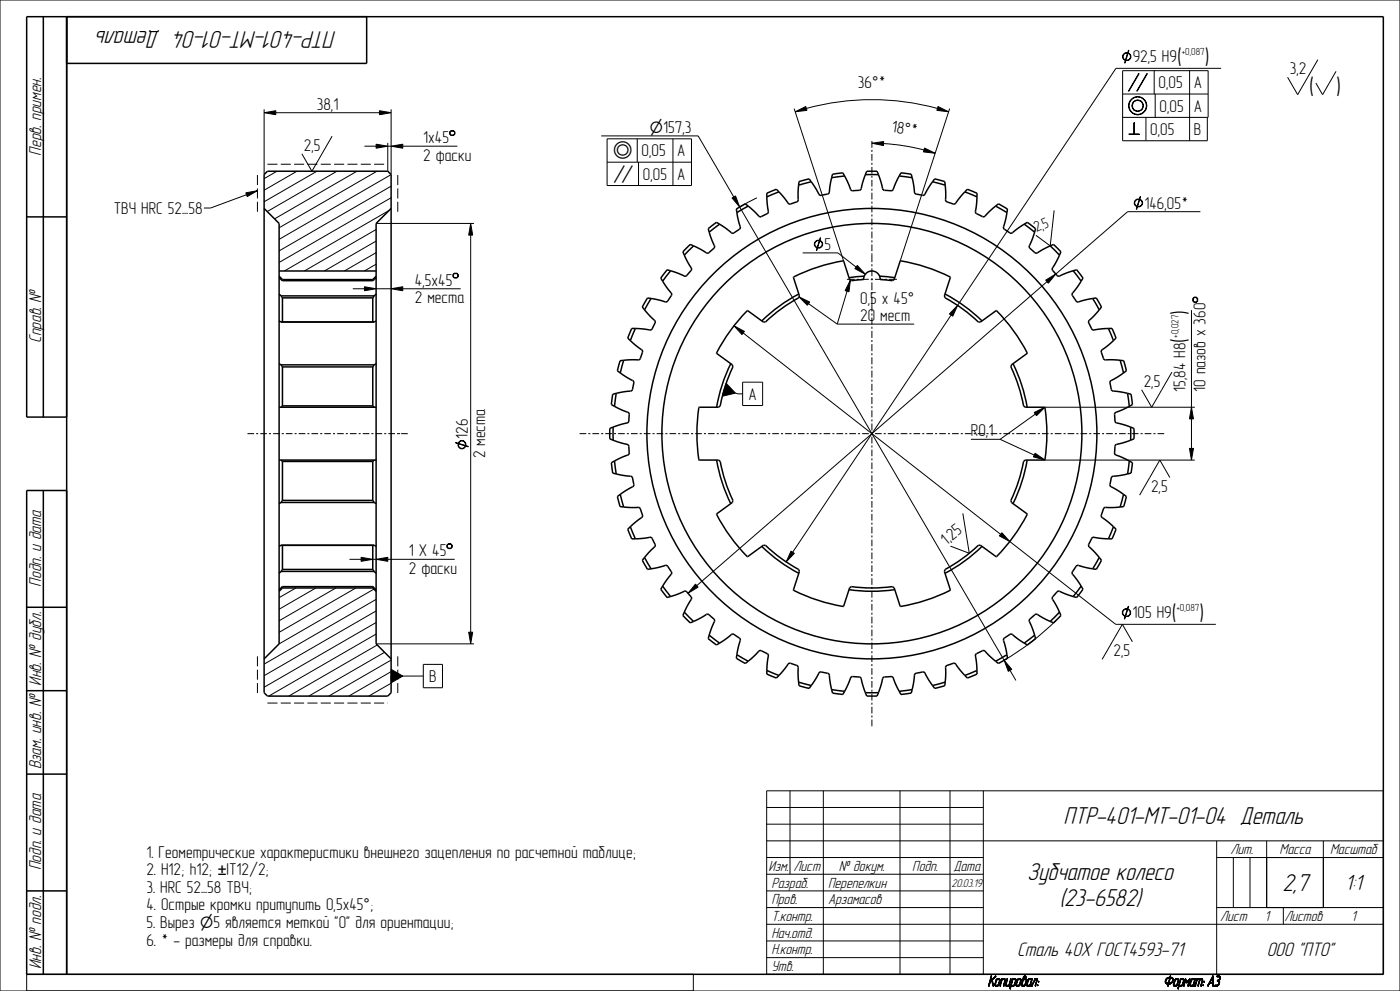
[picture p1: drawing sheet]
<svg xmlns="http://www.w3.org/2000/svg" width="420mm" height="297mm" viewBox="0 0 420 297" stroke-linecap="round" stroke-linejoin="round" font-family="sans-serif">
<defs><g id="words">
<g font-size="7.6">
<text x="100.9" y="9.4" transform="rotate(-180 100.9 9.4)">ПТР-401-МТ-01-04 Деталь</text>
<text x="319.1" y="247.1">ПТР-401-МТ-01-04 Деталь</text>
<text x="308.2" y="263.9">Зубчатое колесо</text>
<text x="384.8" y="267.1">2,7</text>
<text x="317.9" y="271.6">(23-6582)</text>
</g>
<g font-size="7.5">
<text x="392.7" y="28.6">(</text>
<text x="400.8" y="28.6">)</text>
</g>
<g font-size="7.2">
<text x="353.1" y="19.4">(</text>
<text x="361.4" y="19.4">)</text>
<text x="356.4" y="94.3" transform="rotate(-90 356.4 94.3)">)</text>
<text x="356.4" y="102.6" transform="rotate(-90 356.4 102.6)">(</text>
<text x="351.5" y="186.1">(</text>
<text x="359.8" y="186.1">)</text>
</g>
<text font-size="6.8" x="403.6" y="266.8">1:1</text>
<g font-size="6.1">
<text x="305.1" y="286.6">Сталь 40Х ГОСТ4593-71</text>
<text x="380" y="286.6">ООО &quot;ПТО&quot;</text>
</g>
<g font-size="5.3">
<text x="12.3" y="46.6" transform="rotate(-90 12.3 46.6)">Перв. примен.</text>
<text x="12.3" y="102.8" transform="rotate(-90 12.3 102.8)">Справ. №</text>
<text x="12.3" y="175.8" transform="rotate(-90 12.3 175.8)">Подп. и дата</text>
<text x="12.3" y="205.5" transform="rotate(-90 12.3 205.5)">Инв. № дубл.</text>
<text x="12.3" y="230.6" transform="rotate(-90 12.3 230.6)">Взам. инв. №</text>
<text x="12.3" y="260.8" transform="rotate(-90 12.3 260.8)">Подп. и дата</text>
<text x="12.3" y="290.5" transform="rotate(-90 12.3 290.5)">Инв. № подл.</text>
</g>
<g font-size="5.1">
<text x="339.8" y="18.7">92,5 H9</text>
<text x="386.9" y="22.2">3,2</text>
<text x="257.4" y="26.4">36°*</text>
<text x="347.6" y="26.4">0,05</text>
<text x="358.2" y="26.4">A</text>
<text x="95" y="32.9">38,1</text>
<text x="347.9" y="33.4">0,05</text>
<text x="358.2" y="33.4">A</text>
<text x="267.3" y="39.6" transform="rotate(9 267.3 39.6)">18°*</text>
<text x="345.1" y="40.4">0,05</text>
<text x="358.2" y="40.4">B</text>
<text x="91.2" y="45.2">2,5</text>
<text x="127" y="42.9">1х45</text>
<text x="192.5" y="46.9">0,05</text>
<text x="203.2" y="46.9">A</text>
<text x="127" y="48.2">2 фаски</text>
<text x="192.9" y="53.9">0,05</text>
<text x="203.2" y="53.9">A</text>
<text x="34.1" y="64.1">ТВЧ HRC 52...58</text>
<text x="343.4" y="62.6">146,05*</text>
<text x="247.4" y="74.9">5</text>
<text x="124.5" y="85.7">4,5x45</text>
<text x="124.5" y="90.9">2 места</text>
<text x="258.1" y="91">0,5 х 45°</text>
<text x="258.1" y="96.3">20 мест</text>
<text x="224.5" y="119.8">A</text>
<text x="343.1" y="115.9">2,5</text>
<text x="355.7" y="117.4" transform="rotate(-90 355.7 117.4)">15,84 H8</text>
<text x="361.6" y="117.4" transform="rotate(-90 361.6 117.4)">10 пазов х 360</text>
<text x="140.3" y="131.4" transform="rotate(-90 140.3 131.4)">126</text>
<text x="291.3" y="130.8">R0,1</text>
<text x="145.6" y="137.3" transform="rotate(-90 145.6 137.3)">2 места</text>
<text x="345.3" y="147.5">2,5</text>
<text x="122.7" y="166.8">1 X 45</text>
<text x="283.9" y="163.5" transform="rotate(-39 283.9 163.5)">1,</text>
<text x="285.7" y="162.1" transform="rotate(-39 285.7 162.1)">25</text>
<text x="122.7" y="172">2 фаски</text>
<text x="339.8" y="185.4">105 H9</text>
<text x="334.1" y="196.7">2,5</text>
<text x="128.7" y="204.4">B</text>
<text x="43.9" y="257.1">1. Геометрические характеристики внешнего зацепления по расчетной таблице;</text>
<text x="43.9" y="262.4">2. H12; h12; ±IT12/2;</text>
<text x="43.9" y="267.6">3. HRC 52...58 ТВЧ;</text>
<text x="43.9" y="272.9">4. Острые кромки притупить 0,5х45°;</text>
<text x="43.9" y="278.1">5. Вырез ⌀5 является меткой &quot;0&quot; для ориентации;</text>
<text x="43.9" y="283.4">6. * - размеры для справки.</text>
</g>
<g font-size="4.8">
<text x="194.8" y="39.9">⌀157,3</text>
<text x="183.9" y="46.9">◎</text>
<text x="183.9" y="53.9">⫽</text>
</g>
<g font-size="4.5">
<text x="311" y="69.6" transform="rotate(-24 311 69.6)">2,</text>
<text x="313.4" y="68.5" transform="rotate(-24 313.4 68.5)">5</text>
<text x="369.1" y="256.1">Лит.</text>
<text x="383.9" y="256.1">Масса</text>
<text x="399" y="256.1">Масштаб</text>
<text x="230.5" y="261.1">Изм.</text>
<text x="238" y="261.1">Лист</text>
<text x="251.7" y="261.1">№ докум.</text>
<text x="273.7" y="261.1">Подп.</text>
<text x="286" y="261.1">Дата</text>
<text x="231.4" y="266.1">Pазраб.</text>
<text x="248.4" y="266.1">Перепелкин</text>
<text x="231.4" y="271.1">Пров.</text>
<text x="248.4" y="271.1">Арзамасов</text>
<text x="231.4" y="281.1">Нач.отд.</text>
<text x="231.4" y="276.1">Т.контр.</text>
<text x="366" y="276.1">Лист</text>
<text x="379.4" y="276.1">1</text>
<text x="385.3" y="276.1">Листов</text>
<text x="405.4" y="276.1">1</text>
<text x="231.4" y="286.1">Н.контр.</text>
<text x="231.4" y="291.1">Утв.</text>
</g>
<text font-size="4.4" x="296.5" y="295.5">Копировал:</text>
<text font-size="3.5" x="285.5" y="265.7">20.03.19</text>
<g font-size="3.1">
<text x="354.5" y="16.6">+0,087</text>
<text x="353.6" y="101.3" transform="rotate(-90 353.6 101.3)">+0,027</text>
<text x="352.9" y="183.3">+0,087</text>
</g>
</g></defs>
<g fill="#000">
<path d="M337.4 16a1.23 1.23 0 0 1 1.5 .1 1.23 1.23 0 0 1 .2 1.5l-.7 .5a1.17 1.17 0 0 0 .7-1 1.17 1.17 0 0 0-.7-1.1h-.7a1.17 1.17 0 0 0-.8 1.1 1.17 1.17 0 0 0 .8 1 1.18 1.18 0 0 1-.9-.9 1.18 1.18 0 0 1 .6-1.2zM337.7 18l.7 .1zM338.5 15.1l-1.1 3.8zM79.2 33.8l3.5-.6v1.2zM113.8 33.2l3.5 .6-3.5 .6zM135.3 39.1h.8l.4 .5v.6l-.4 .4h-.8l-.4-.4 .4 .3h.8l.3-.3v-.6l-.3-.3h-.8l-.4 .3zM134.9 39.6l.1 .6zM341.6 22.1l-3.1 5.2zM339.1 30.1a2.74 2.74 0 0 1 4.4 .1 2.74 2.74 0 0 1-1.5 4.2 2.74 2.74 0 0 1-3.5-2.7 2.7 2.7 0 0 0 2.7 2.5 2.7 2.7 0 0 0 2.7-2.5 2.68 2.68 0 0 0-2.3-2.6 2.68 2.68 0 0 0-2.9 1.9zM338.7 31l-.2 .7zM340 30.5a1.73 1.73 0 0 1 2.7 .2 1.73 1.73 0 0 1-.9 2.6 1.73 1.73 0 0 1-2.2-1.6 1.68 1.68 0 0 0 1.6 1.5 1.68 1.68 0 0 0 1.7-1.5 1.67 1.67 0 0 0-1.4-1.6 1.67 1.67 0 0 0-1.8 1zM339.7 31.1l-.1 .6z"/>
<path d="M344.1 22.1l-3.1 5.2zM112.8 43.2l3.5 .6-3.5 .6zM117.3 43.8l3.5-.6v1.2zM342 58.9l-1.1 3.8zM141.2 67l.6 3.5h-1.2zM244.5 72.6a1.24 1.24 0 0 1 1.6-.5 1.24 1.24 0 0 1 .5 1.7l-.7 .5a1.17 1.17 0 0 0 .8-1.1 1.17 1.17 0 0 0-.8-1.1h-.7a1.17 1.17 0 0 0-.8 1.1 1.17 1.17 0 0 0 .8 1.1 1.21 1.21 0 0 1-.7-1.7zM245.2 74.2l.7 .1zM246.1 71.3l-1.2 3.8zM340.4 60.2a1.24 1.24 0 0 1 1.7-.5 1.24 1.24 0 0 1 .5 1.7l-.7 .6a1.17 1.17 0 0 0 .7-1.1 1.17 1.17 0 0 0-.7-1.1h-.7a1.17 1.17 0 0 0-.8 1.1 1.17 1.17 0 0 0 .8 1.1 1.21 1.21 0 0 1-.8-1.8zM341.2 61.8l.7 .2zM109.3 85.9l3.5 .6-3.5 .6zM117.3 86.5l3.5-.6v1.2z"/>
<path d="M136.3 81.9h.7l.5 .4v.6l-.5 .4h-.7l-.4-.4 .4 .3h.7l.3-.3v-.6l-.3-.3h-.7l-.4 .3zM135.9 82.3l.1 .6zM220.2 97.6l3.1 1.7-.7 1zM257.2 79.6l2.4 2.6-3.1-1.7zM287.3 91.5l-1.5 3.3-1-.7zM313.7 84l3-1.9-2.2 2.8zM357.8 89.5l.5-.5h.6l.4 .5v.7l-.4 .4 .3-.4v-.7l-.3-.3h-.6l-.3 .3v.7l.3 .4-.5-.4zM358.3 90.5l.6 .1zM136.7 132.6l3.8 1.3zM137.6 132.6a1.18 1.18 0 0 1 1.2-.6 1.18 1.18 0 0 1 .9 .9 1.17 1.17 0 0 0-1-.7 1.17 1.17 0 0 0-1.1 .7v.7a1.17 1.17 0 0 0 1.1 .8 1.17 1.17 0 0 0 1-.8 1.2 1.2 0 0 1-1.1 .9 1.2 1.2 0 0 1-1.2-.9zM139.6 132.9l.1 .7zM357.4 122l.6 3.5h-1.2z"/>
<path d="M356.8 134.4h1.2l-.6 3.5zM108.3 167l3.5 .6-3.5 .6zM112.8 167.6l3.5-.6v1.2zM134.5 163h.7l.5 .4v.6l-.5 .4h-.7l-.4-.4 .4 .3h.7l.3-.3v-.6l-.3-.3h-.7l-.4 .3zM134.1 163.4l.1 .6zM208.6 175.1l.8 .9-3 1.8zM237.3 165.2l1 .6-2.4 2.6zM300.5 159.7l2.4 2.6-3.1-1.7zM140.6 189.5h1.2l-.6 3.5zM337.3 182.6a1.23 1.23 0 0 1 1.5 .1 1.23 1.23 0 0 1 .2 1.5l-.7 .6a1.17 1.17 0 0 0 .8-1.1 1.17 1.17 0 0 0-.8-1.1h-.7a1.17 1.17 0 0 0-.8 1.1 1.17 1.17 0 0 0 .8 1.1 1.18 1.18 0 0 1-.9-1 1.18 1.18 0 0 1 .6-1.2zM337.6 184.6l.7 .2zM338.5 181.7l-1.2 3.8z"/>
<path d="M349.5 294.1l.3-.1zM349.5 294.2l.3-.1zM349.5 294.4h.3zM349.6 294l.2-.2zM349.6 294.5h.3zM349.6 293.8l.3-.1zM349.6 294.6h.4zM349.7 293.6l.3-.1zM349.7 294.6h.4zM349.8 293.5l.2-.1zM349.5 294.1h.3zM349.5 294.2l.3 .1z"/>
<path d="M349.6 294h.2zM349.6 293.8h.2l-.2 .2zM349.9 293.3h.4zM349.7 293.6l.2 .1-.3 .1zM349.9 294.8h1.3zM349.8 293.5h.2l-.3 .1zM350 293.2h.5zM349.8 293.5l.3-.2zM349.9 293.3h.2l-.3 .2zM349.8 294.7h.5zM350.2 293.1h1.6zM350.1 294.9l.9-.1z"/>
<path d="M349.8 294.7h.7zM350.6 294.9l-.1 .5h-.2zM350.3 295.5l.2-.1zM350.3 295.5h.2zM350.4 293h1.3zM349.9 293.3l.5-.1zM350.2 294.9l.8-.1zM351.1 293.2l-.4 1.5h-.2zM349.8 294.7h.9zM350.5 292.9h1zM350.3 295.4h.2zM350.5 293.2l1.3-.1z"/>
<path d="M350.4 294.9l.6-.1zM350.4 294.9h.2l-.3 .5zM349.8 294.7h1.1zM350.6 293.2l1.2-.1zM350.6 294.9l.4-.1zM350.8 294.9l.2-.1zM351.2 292.6l-.3 .3zM350.5 292.9h.6zM350.5 292.9h.4zM350.9 294.7l.6-.1zM351 292.6h.2zM351 292.5h.2z"/>
<path d="M350.8 293.2l1-.1zM350.8 293.2h.3l-.6 1.5zM350.5 292.9h.8zM350.1 294.9l1-.1zM349.9 294.8h1.2zM351.2 294.6l.5-.1zM351 292.6h.2l-.3 .3zM351.1 293.2l.7-.1zM349.8 294.7h1.6zM349.9 294.8l1.5-.1zM351.3 293.2l.5-.1zM351.4 293.2h.5z"/>
<path d="M351.5 294.4l.3-.1-.4 .2zM351.4 294.5l.4-.2zM350.4 293l1.1-.1zM351 294.6h.5zM351.6 294.3l.3-.1zM351.5 293.2h.4zM351.6 293.3h.4zM350.2 293.1l1.5-.1zM351.7 294.1l.2-.1zM351.3 294.5h.4zM351.7 293.3l.3 .1zM351.7 294l.3-.2z"/>
<path d="M351.8 293.4l.2 .1zM351.8 293.8l.2-.1zM350 293.2l1.8-.1zM351.8 293.6l.2-.1zM351.8 293.7l.2-.1zM351.6 294.3h.2zM351.7 294.1l.2 .1zM351.7 294h.2zM351.8 293.8h.2l-.3 .2zM352.6 293.8l-.4 1.3h-.2zM352 295.2h.3zM352 295.3h.4z"/>
<path d="M351.8 293.6h.2zM351.8 293.7h.2zM352 295.4l1.2-.1zM352.1 295.5l1-.1zM352.2 295.5h.8zM352 295.2l.2-.1zM352 295.1h.2zM352 295.3h.3zM352.3 293.8l.3-.1zM352.3 295.5h.6zM352.3 293.7h.4zM352.4 293.6h.3z"/>
<path d="M352 295.4l.8-.1zM352.5 293.5l1-.1zM352.5 293.5h1.1zM352.3 293.8h.3l-.6 1.3zM352.3 293.7h.3zM352.4 293.6l.3 .1zM352.7 293.4h.8zM352.8 295.5h.1zM352.5 293.6l1.1-.1zM352.4 293.6h.4zM352.8 295.3l.4-.1zM352.7 293.4h.6z"/>
<path d="M352.7 293.4h.2zM352.2 295.5h.7zM353 295.2h.3zM352.1 295.5h.9zM353.1 295.2l.2-.1zM353.6 293.8l-.3 1.3h-.2zM352 295.4h1.1zM352.8 293.6l.8-.1zM353.2 293.6h.4zM352.9 295.3l.3-.1zM352.7 293.4h.7zM353.1 295.1h.2z"/>
<path d="M353.7 295.5l-.2 .8h-.1zM353.4 296.3h.1zM353.3 293.6h.3zM353.4 293.7l.2-.1zM353.4 293.7h.2zM353.4 293.8l.2-.1zM352.6 293.4h.9zM353.4 293.8h.2l-.5 1.3zM353.8 295.3h.6l-.7 .2zM353.8 295.3l-.4 1zM354 293.5h1.2zM354.1 293.4h1z"/>
<path d="M354.1 293.4h.8zM354.2 293.6l-.8 2.7zM354 293.5l.2 .1-.8 2.7zM353.7 295.5h.9zM354.4 295.5h.2zM353.7 295.5l.8-.2zM354.5 295.3l.4-.1zM353.7 295.5l1.1-.2zM354.6 295.2h.3zM354.7 295.2l.2-.1zM355.3 293.8l-.4 1.3h-.2zM353.7 295.5l1-.1z"/>
<path d="M354.2 293.6l1-.1zM354.9 293.6h.4zM354.7 295.2h.2zM354.1 293.4h.9zM354.7 295.1h.2zM355 293.6h.3zM355 293.7l.3-.1zM355 293.7h.3zM355 293.8l.3-.1zM355.7 293.8l-.4 1.6h-.2zM355.1 295.4h.2zM355.1 295.5h.2z"/>
<path d="M355 293.8h.3l-.6 1.3zM355.1 295.4l.2 .1zM355.6 293.4h.1zM355.5 293.5l.2-.1v.4zM355.7 293.4l.4 .8-.4-.4zM355.5 293.5l.2 .3-.6 1.6zM356.1 294.2l.6-.4-.8 .7zM355.9 294.5l.8-.7zM355.7 293.8l.4 .4-.2 .3zM355.9 294.5h.2zM357.1 293.5l-.8 1.9 .4-1.6zM357.1 293.5l-.5 1.9h-.3z"/>
<path d="M356.3 295.5l.3-.1zM356.4 295.5h.1zM356.3 295.5h.2zM356.3 295.4h.3zM356.9 293.4h.1zM357.5 293.8l-.4 1.3h-.2zM356.9 295.2h.3zM356.9 295.3h.4zM356.1 294.2l1-.8zM356.9 293.4h.1l-.9 .8zM356.1 294.2l1-.7zM357 295.5l.9-.1z"/>
<path d="M357.1 295.5l.8-.1zM356.9 295.2l.2-.1zM356.9 295.1h.2zM356.9 295.3h.3zM357.2 293.8l.3-.1zM357.2 295.5h.7zM357.2 293.7h.4zM357.3 293.6h.3zM356.9 295.4l.8-.1zM357.4 293.6l1.2-.1zM357.2 293.8h.3l-.6 1.3zM357.2 293.7h.3z"/>
<path d="M357.5 293.4h1.1zM357.3 293.6l.3 .1zM357.6 293.4h1zM357.7 295.5h.2zM357.3 293.6h.4zM357.4 293.6h.3zM357.7 295.3h.6zM356.9 295.4l1.4-.1zM357.6 293.4h.9zM357.6 293.4h.2zM357.8 295.3l.4-.1zM357.8 295.3h.4z"/>
<path d="M357.1 295.5h.8zM358 295.2h.2zM358.3 293.6l.3-.1-.6 1.6zM358.6 293.5l-.4 1.6h-.2zM356.9 295.4h1.4zM358 295.4h.3zM357 295.5l1-.1zM356.9 295.4h1.1zM358.1 295.4h.2zM358.1 295.5l.2-.1zM358.1 295.5h.2zM358 295.2l.2-.1z"/>
<path d="M358 295.1h.2zM357.9 295.2h.3zM357.7 295.3h.5zM357.7 293.6l.9-.1zM359.2 293.6l-.5 1.8h-.2zM358.5 295.4h.2zM358.5 295.5h.2zM357.4 293.5l1.2-.1zM358.5 295.4l.2 .1zM359 293.5h1.8zM359 293.4h1.7zM359 293.4h1.5z"/>
<path d="M359 293.5l.2 .1-.7 1.8zM360 293.6l-.4 1.8h-.2zM359.4 295.5l.2-.1zM359.4 295.5h.2zM359.4 295.5h.1zM359.4 295.4h.2zM359.2 293.6l1.6-.1zM359.8 293.6l1-.1zM359.8 293.6h.2l-.6 1.8zM360.2 295.5l.2-.1zM360.8 293.8l-.4 1.6h-.2zM360.2 295.5h.2z"/>
<path d="M360.2 295.4h.2zM360 293.6l.8-.1zM360.5 293.6h.3zM359 293.4h1.6zM360.6 293.7h.3zM360.6 293.8l.3-.1zM360.6 293.8h.2l-.6 1.6zM360.8 295.3h.3zM360.9 295.2h.2zM360.9 295.3l.2-.1zM360.9 295.4l.1-.1zM360.9 295.4h.1z"/>
<path d="M360.8 295.3h.2zM360.9 295.3h.2zM361.1 294.2l.2-.1zM361.1 294.2h.2zM361.1 294.3l.2-.1zM361.2 294.1h.1zM361.1 294.3h.2zM362.9 294.7l-.6 .7zM362.3 295.5l.2-.1zM362.3 295.4h.2zM363 294.4h.8l-.9 .3zM363 294.4l-.7 1z"/>
<path d="M363.7 292.6h.3zM363.7 293l-1.4 2.4zM364 292.6l-.2 1.8-.1-1.4zM363.8 292.6l.2-.1zM362.9 294.7l.9-.3v.3zM363.8 295.4h.2zM363.8 295.5h.2zM363.8 292.6h.2zM364 292.6l-1.7 2.8zM363.7 292.6h.3l-1.7 2.8zM363.8 295.4l.2 .1zM363.8 294.7l.2 .7h-.2z"/>
<path d="M364.4 295.4l1.1-.1zM364.3 295.4l1.2-.1zM364.3 295.4h1.1zM364.3 295.5l1.1-.1zM364.4 295.3h.7zM364.4 295.5h.8zM365 295.5h.2zM364.4 295.3h.6zM365.1 292.6h.9zM365.1 292.7h.9zM365.1 292.6h.7zM365.1 295.3l.5-.1z"/>
<path d="M365.1 293.9l.7 .1zM365.2 293.8l.6-.1zM365.2 293.9l.6-.2zM365.2 293.9h.6zM365.1 292.6l.5-.1zM365.2 294h.6zM364.3 295.5h.9zM365.2 293.8h.2zM365.3 295.2l.4-.1zM365.4 293.8l.4-.1zM365.4 294h.4zM365.4 295.1l.3-.1z"/>
<path d="M364.4 295.3h1.1zM365.5 293.7h.4zM365.5 295l.3-.1zM365.5 294.1l.3-.1zM365.6 294.1h.3zM365.9 294.4l-.1 .5h-.2zM365.2 295.3l.4-.1zM365.1 292.6l.7-.1zM365.6 294.1l.3 .1zM365.6 292.7h.4zM365.7 294.2l.2 .1zM365.7 294.4h.2z"/>
<path d="M365.2 293.9h.5zM365.7 294.3h.2zM365.7 294.4l.2-.1zM365.4 295.2l.3-.1zM365.7 293.6h.3zM365.7 292.7h.3zM365.7 292.8h.4zM365.5 295h.2zM365.8 293.5h.2zM365.8 292.8h.3zM365.6 294.9h.2zM365.8 293.4h.3z"/>
<path d="M365.8 293.4l.3-.2zM365.5 293.8l.3-.1zM365.8 292.9l.3-.1zM365.9 292.9h.2zM365.9 293h.2zM365.9 293.1l.2-.1zM365.9 293.2l.2-.1zM365.7 294.4h.2l-.3 .5zM365.6 293.7h.3zM365.8 293.5l.2 .1zM365.8 293.5l.2-.1zM365.8 293.4h.2z"/>
<path d="M365.9 293.2h.2l-.3 .2zM365.9 293l.2-.1zM365.9 293.1h.2z"/>
</g>
<g fill="none" stroke="#000" stroke-width=".3">
<path d="M0 0h420v297h-420zM337.4 16a1.23 1.23 0 0 1 1.5 .1 1.23 1.23 0 0 1 .2 1.5l-.7 .5a1.17 1.17 0 0 0 .7-1 1.17 1.17 0 0 0-.7-1.1h-.7a1.17 1.17 0 0 0-.8 1.1 1.17 1.17 0 0 0 .8 1 1.18 1.18 0 0 1-.9-.9 1.18 1.18 0 0 1 .6-1.2zM337.7 18l.7 .1zM338.5 15.1l-1.1 3.8zM79.2 33.8l3.5-.6v1.2zM79.2 32.8v19.5M82.7 33.8h31.1M113.8 33.2l3.5 .6-3.5 .6zM117.3 32.8v19.5l-33.6 19.4M134.9 39.6l.1 .6zM135.3 39.1h.8l.4 .5v.6l-.4 .4h-.8l-.4-.4 .4 .3h.8l.3-.3v-.6l-.3-.3h-.8l-.4 .3zM336.8 35.2h25.6v-14h-25.6v21h25.4v-7"/>
<path d="M336.8 28.2h25.6M338.7 31l-.2 .7zM339.1 30.1a2.74 2.74 0 0 1 4.4 .1 2.74 2.74 0 0 1-1.5 4.2 2.74 2.74 0 0 1-3.5-2.7 2.7 2.7 0 0 0 2.7 2.5 2.7 2.7 0 0 0 2.7-2.5 2.68 2.68 0 0 0-2.3-2.6 2.68 2.68 0 0 0-2.9 1.9zM339.7 31.1l-.1 .6zM340 30.5a1.73 1.73 0 0 1 2.7 .2 1.73 1.73 0 0 1-.9 2.6 1.73 1.73 0 0 1-2.2-1.6 1.68 1.68 0 0 0 1.6 1.5 1.68 1.68 0 0 0 1.7-1.5 1.67 1.67 0 0 0-1.4-1.6 1.67 1.67 0 0 0-1.8 1zM340.1 36.8l.2 3.3zM340.2 36.8v3.3M341.6 22.1l-3.1 5.2zM343.8 35.2v7M344.1 22.1l-3.1 5.2zM346.3 21.2v7M346.6 28.2v7"/>
<path d="M356.9 21.2v21M366.3 20.5h-31.5l-47.5 71M83.1 51.3l-3.9 2.2M89.1 51.3l-9.9 5.7M95.1 51.3l-15.9 9.2M101.1 51.3l-20.9 12.1M107.1 51.3l-24.7 14.3M109.3 43.8h3.5M112.8 43.2l3.5 .6-3.5 .6zM113.1 51.3l-29.4 17M116.3 42.8v8.5M116.3 43.8h1"/>
<path d="M117.3 43.8l3.5-.6v1.2zM117.3 55.8l-33.6 19.4M117.3 59.3l-33.6 19.4M120.8 43.8h16.4M338.7 40.1l3 .2zM338.7 40.2h3M342 58.9l-1.1 3.8zM112.8 68.8l-21.5 12.4M112.8 72.3l-15.5 8.9M112.8 75.7l-9.5 5.5M112.8 79.2l-3.5 2M112.8 67h29.4"/>
<path d="M116.7 63.1l-31.4 18.1M141.2 67l.6 3.5h-1.2zM141.2 70.5v119M240.8 75.8h10.6l5.4 4.2M244.5 72.6a1.24 1.24 0 0 1 1.6-.5 1.24 1.24 0 0 1 .5 1.7l-.7 .5a1.17 1.17 0 0 0 .8-1.1 1.17 1.17 0 0 0-.8-1.1h-.7a1.17 1.17 0 0 0-.8 1.1 1.17 1.17 0 0 0 .8 1.1 1.21 1.21 0 0 1-.7-1.7zM245.2 74.2l.7 .1zM246.1 71.3l-1.2 3.8zM257.2 79.6l2.4 2.6-3.1-1.7zM340.4 60.2a1.24 1.24 0 0 1 1.7-.5 1.24 1.24 0 0 1 .5 1.7l-.7 .6a1.17 1.17 0 0 0 .7-1.1 1.17 1.17 0 0 0-.7-1.1h-.7a1.17 1.17 0 0 0-.8 1.1 1.17 1.17 0 0 0 .8 1.1 1.21 1.21 0 0 1-.8-1.8zM341.2 61.8l.7 .2zM360.1 63.4h-21.8l-21.6 18.7M105.8 86.5h3.5"/>
<path d="M109.3 85.9l3.5 .6-3.5 .6zM112.8 86.5h4.5M117.3 86.5l3.5-.6v1.2zM120.8 86.5h17.4M135.9 82.3l.1 .6zM136.3 81.9h.7l.5 .4v.6l-.5 .4h-.7l-.4-.4 .4 .3h.7l.3-.3v-.6l-.3-.3h-.7l-.4 .3zM220.2 97.6l3.1 1.7-.7 1zM223 99.8l77.2 60.3M285.3 94.4l-47.5 71.1M287.3 91.5l-1.5 3.3-1-.7zM313.7 84l3-1.9-2.2 2.8zM314.1 84.4l-105.1 91.1"/>
<path d="M357.4 92.9v29.1M357.8 89.5l.5-.5h.6l.4 .5v.7l-.4 .4 .3-.4v-.7l-.3-.3h-.6l-.3 .3v.7l.3 .4-.5-.4zM358.3 90.5l.6 .1zM136.7 132.6l3.8 1.3zM137.6 132.6a1.18 1.18 0 0 1 1.2-.6 1.18 1.18 0 0 1 .9 .9 1.17 1.17 0 0 0-1-.7 1.17 1.17 0 0 0-1.1 .7v.7a1.17 1.17 0 0 0 1.1 .8 1.17 1.17 0 0 0 1-.8 1.2 1.2 0 0 1-1.1 .9 1.2 1.2 0 0 1-1.2-.9zM139.6 132.9l.1 .7zM313.4 137.9h45M313.4 122h45M356.8 134.4h1.2l-.6 3.5zM357.4 122l.6 3.5h-1.2zM357.4 125.5v8.9M300.5 159.7l2.4 2.6-3.1-1.7z"/>
<path d="M88.8 176.2l-5.1 2.9M94.8 176.2l-11.1 6.4M100.8 176.2l-17.1 9.8M104.8 167.6h3.5M106.8 176.2l-23.1 13.3M108.3 167l3.5 .6-3.5 .6zM111.8 167.6h1M112.2 176.6l-28.5 16.4M112.8 167.6l3.5-.6v1.2zM112.8 179.6l-33.6 19.4M116.3 167.6h20.1M134.1 163.4l.1 .6z"/>
<path d="M134.5 163h.7l.5 .4v.6l-.5 .4h-.7l-.4-.4 .4 .3h.7l.3-.3v-.6l-.3-.3h-.7l-.4 .3zM208.6 175.1l.8 .9-3 1.8zM237.3 165.2l1 .6-2.4 2.6zM302.9 162.3l31.8 24.8h30M112.8 193h29.4M112.8 183.1l-33.6 19.4M112.8 186.6l-33.6 19.4M112.8 190l-32.2 18.6M113.2 193.3l-26.6 15.3M115.4 195.5l-22.8 13.1M117.3 197.8l-18.7 10.8M140.6 189.5h1.2l-.6 3.5z"/>
<path d="M337.3 182.6a1.23 1.23 0 0 1 1.5 .1 1.23 1.23 0 0 1 .2 1.5l-.7 .6a1.17 1.17 0 0 0 .8-1.1 1.17 1.17 0 0 0-.8-1.1h-.7a1.17 1.17 0 0 0-.8 1.1 1.17 1.17 0 0 0 .8 1.1 1.18 1.18 0 0 1-.9-1 1.18 1.18 0 0 1 .6-1.2zM337.6 184.6l.7 .2zM338.5 181.7l-1.2 3.8zM117.3 201.3l-12.7 7.3M117.3 204.8l-6.7 3.8M230 237h185v55h-185zM237 237v25M247 237v55M270 237v55M285 237v55M295 237v55M230 242h65"/>
<path d="M230 247h65M230 252h185M230 257h65M365 257h50M365 252v40M370 257v15M375 257v15M380 252v20M397 252v20M230 262h65M230 267h65M230 272h65"/>
<path d="M230 277h185M365 272h50M385 272v5M8 297v-5h200v5M230 282h65M230 287h65M349.5 294.1l.3-.1zM349.5 294.1h.3zM349.5 294.2l.3-.1zM349.5 294.2l.3 .1zM349.5 294.4h.3zM349.6 294l.2-.2z"/>
<path d="M349.6 294h.2zM349.6 294.5h.3zM349.6 293.8l.3-.1zM349.6 293.8h.2l-.2 .2zM349.6 294.6h.4zM349.7 293.6l.3-.1zM349.7 293.6l.2 .1-.3 .1zM349.7 294.6h.4zM349.8 293.5l.3-.2zM349.8 293.5l.2-.1zM349.8 293.5h.2l-.3 .1zM349.8 294.7h1.1z"/>
<path d="M349.8 294.7h.9zM349.8 294.7h.7zM349.8 294.7h.5zM349.8 294.7h1.6zM349.9 293.3l.5-.1zM349.9 293.3h.4zM349.9 293.3h.2l-.3 .2zM349.9 294.8l1.5-.1zM349.9 294.8h1.3zM349.9 294.8h1.2zM350 293.2l1.8-.1zM350 293.2h.5z"/>
<path d="M350.1 294.9l1-.1zM350.1 294.9l.9-.1zM350.2 293.1l1.5-.1zM350.2 293.1h1.6zM350.2 294.9l.8-.1zM350.3 295.4h.2zM350.3 295.5l.2-.1zM350.3 295.5h.2zM350.5 295.5h.1M350.4 293l1.1-.1zM350.4 293h1.3zM350.4 295.5h.1"/>
<path d="M350.4 294.9l.6-.1zM350.4 294.9h.2l-.3 .5zM350.5 292.9h.8zM350.5 292.9h.6zM350.5 292.9h.4zM350.5 292.9h1zM350.5 293.2l1.3-.1zM350.6 293.2l1.2-.1zM350.6 294.9l.4-.1zM350.6 294.9l-.1 .5h-.2zM350.8 293.2l1-.1zM350.8 293.2h.3l-.6 1.5z"/>
<path d="M350.8 294.9l.2-.1zM350.9 294.7l.6-.1zM351 292.6h.2zM351 292.6h.2l-.3 .3zM351.1 292.5h.1M351 292.5h.2zM351 294.6h.5zM351.1 293.2l.7-.1zM351.1 293.2l-.4 1.5h-.2zM351.2 294.6l.5-.1zM351.2 292.6l-.3 .3zM351.3 294.5h.4z"/>
<path d="M351.3 293.2l.5-.1zM351.4 293.2h.5zM351.4 294.5l.4-.2zM351.5 294.4l.3-.1-.4 .2zM351.5 293.2h.4zM351.6 294.3l.3-.1zM351.6 294.3h.2zM351.6 293.3h.4zM351.7 294.1l.2-.1zM351.7 294.1l.2 .1zM351.7 293.3l.3 .1zM351.7 294l.3-.2z"/>
<path d="M351.7 294h.2zM351.8 293.4l.2 .1zM351.8 293.8l.2-.1zM351.8 293.8h.2l-.3 .2zM351.8 293.6l.2-.1zM351.8 293.6h.2zM351.8 293.7l.2-.1zM351.8 293.7h.2zM352 295.2l.2-.1zM352 295.1h.2zM352 295.2h.3zM352 295.3h.3z"/>
<path d="M352 295.3h.4zM352 295.4l1.2-.1zM352 295.4l.8-.1zM352 295.4h1.1zM352.1 295.5l1-.1zM352.1 295.5h.9zM352.2 295.5h.8zM352.2 295.5h.7zM352.3 295.5h.6zM352.3 293.8l.3-.1zM352.3 293.8h.3l-.6 1.3zM352.3 293.7h.4z"/>
<path d="M352.3 293.7h.3zM352.4 293.6h.4zM352.4 293.6h.3zM352.4 293.6l.3 .1zM352.5 293.6l1.1-.1zM352.5 293.5l1-.1zM352.5 293.5h1.1zM352.6 293.8l-.4 1.3h-.2zM352.6 293.4h.9zM352.7 293.4h.7zM352.7 293.4h.6zM352.7 293.4h.2z"/>
<path d="M352.7 293.4h.8zM352.8 295.5h.1zM352.8 293.6l.8-.1zM352.8 295.3l.4-.1zM352.9 295.3l.3-.1zM353 295.2h.3zM353.1 295.2l.2-.1zM353.1 295.1h.2zM353.2 293.6h.4zM353.3 293.6h.3zM353.4 296.3h.1zM353.4 293.7l.2-.1z"/>
<path d="M353.4 293.7h.2zM353.5 296.3h.1M353.4 293.8l.2-.1zM353.4 293.8h.2l-.5 1.3zM353.6 293.8l-.3 1.3h-.2zM353.7 295.5h.9zM353.7 295.5l1-.1zM353.7 295.5l1.1-.2zM353.7 295.5l.8-.2zM353.7 295.5l-.2 .8h-.1zM353.8 295.3h.6l-.7 .2zM353.8 295.3l-.4 1z"/>
<path d="M354 293.5h1.2zM354 293.5l.2 .1-.8 2.7zM354.1 293.4h1zM354.1 293.4h.9zM354.1 293.4h.8zM354.2 293.4h.1M354.2 293.6l1-.1zM354.2 293.6l-.8 2.7zM354.4 295.5h.2zM354.5 295.3l.4-.1zM354.6 295.2h.3zM354.7 295.2l.2-.1z"/>
<path d="M354.7 295.2h.2zM354.7 295.1h.2zM354.9 293.6h.4zM355 293.6h.3zM355 293.7l.3-.1zM355 293.7h.3zM355 293.8l.3-.1zM355 293.8h.3l-.6 1.3zM355.1 295.4h.2zM355.1 295.4l.2 .1zM355.1 295.5h.2zM355.2 295.5h.1"/>
<path d="M355.1 295.5h.1M355.3 293.8l-.4 1.3h-.2zM355.5 293.5l.2-.1v.4zM355.5 293.5l.2 .3-.6 1.6zM355.6 293.4h.1zM355.7 293.4h.1M355.6 293.4h.1M355.7 293.8l.4 .4-.2 .3zM355.7 293.8l-.4 1.6h-.2zM355.7 293.4l.4 .8-.4-.4zM355.9 294.5l.8-.7zM355.9 294.5h.2z"/>
<path d="M356 294.5h.1M356.1 294.5h.1M356.1 294.2l1-.7zM356.1 294.2l1-.8zM356.1 294.2l.6-.4-.8 .7zM356.3 295.4h.3zM356.3 295.5l.3-.1zM356.3 295.5h.2zM356.4 295.5h.1zM356.4 295.5h.1M356.9 293.4h.1zM357 293.4h.1"/>
<path d="M356.9 293.4h.1l-.9 .8zM356.9 295.2l.2-.1zM356.9 295.1h.2zM356.9 295.2h.3zM356.9 295.3h.3zM356.9 295.3h.4zM356.9 293.4h.1M356.9 295.4l1.4-.1zM356.9 295.4l.8-.1zM356.9 295.4h1.4zM356.9 295.4h1.1zM357 295.5l1-.1z"/>
<path d="M357 295.5l.9-.1zM357.1 293.5l-.8 1.9 .4-1.6zM357.1 293.5l-.5 1.9h-.3zM357.1 295.5l.8-.1zM357.1 295.5h.8zM357.2 295.5h.7zM357.2 293.8l.3-.1zM357.2 293.8h.3l-.6 1.3zM357.2 293.7h.4zM357.2 293.7h.3zM357.3 293.6h.4zM357.3 293.6h.3z"/>
<path d="M357.3 293.6l.3 .1zM357.4 293.6h.3zM357.4 293.6l1.2-.1zM357.4 293.5l1.2-.1zM357.5 293.8l-.4 1.3h-.2zM357.5 293.4h1.1zM357.6 293.4h1zM357.6 293.4h.9zM357.6 293.4h.2zM357.7 295.5h.2zM357.7 293.6l.9-.1zM357.7 295.3h.5z"/>
<path d="M357.7 295.3h.6zM357.8 295.3l.4-.1zM357.8 295.3h.4zM357.9 295.2h.3zM358 295.2l.2-.1zM358 295.2h.2zM358 295.1h.2zM358 295.4h.3zM358.1 295.4h.2zM358.1 295.5l.2-.1zM358.1 295.5h.2zM358.2 295.5h.1"/>
<path d="M358.3 293.6l.3-.1-.6 1.6zM358.5 295.4h.2zM358.5 295.4l.2 .1zM358.5 295.5h.2zM358.7 295.5h.1M358.6 295.5h.1M358.6 293.5l-.4 1.6h-.2zM359 293.5h1.8zM359 293.5l.2 .1-.7 1.8zM359 293.4h1.7zM359 293.4h1.6zM359 293.4h1.5z"/>
<path d="M359.1 293.4h.1M359.2 293.6l1.6-.1zM359.2 293.6l-.5 1.8h-.2zM359.4 295.4h.2zM359.4 295.5l.2-.1zM359.4 295.5h.2zM359.4 295.5h.1zM359.4 295.5h.1M359.8 293.6l1-.1zM359.8 293.6h.2l-.6 1.8zM360 293.6l.8-.1zM360 293.6l-.4 1.8h-.2z"/>
<path d="M360.2 295.5l.2-.1zM360.2 295.5h.2zM360.2 295.4h.2zM360.3 295.5h.1M360.5 293.6h.3zM360.6 293.7h.3zM360.6 293.8l.3-.1zM360.6 293.8h.2l-.6 1.6zM360.8 293.8l-.4 1.6h-.2zM360.8 295.3h.3zM360.8 295.3h.2zM360.9 295.2h.2z"/>
<path d="M360.9 295.3l.2-.1zM360.9 295.3h.2zM360.9 295.4l.1-.1zM360.9 295.4h.1zM360.9 295.4h.1M361 295.2h.1M360.9 295.2h.1M361.1 294.2h.2zM361.1 294.3l.2-.1zM361.1 294.3h.2zM361.1 294.2l.2-.1zM361.3 294.1h.1"/>
<path d="M361.2 294.1h.1zM361.2 294.3h.1M362.3 295.4h.1M362.3 295.4h.2zM362.3 295.5l.2-.1zM362.5 295.5h.1M362.4 295.5h.1M362.9 294.7l.9-.3v.3zM362.9 294.7l-.6 .7zM363 294.4h.8l-.9 .3zM363 294.4l-.7 1zM363.7 292.6h.3z"/>
<path d="M363.7 293l-1.4 2.4zM363.7 292.6h.3l-1.7 2.8zM363.8 292.6l.2-.1zM363.8 292.6h.2zM363.8 295.4h.2zM363.8 294.7l.2 .7h-.2zM363.8 295.4l.2 .1zM363.9 292.5h.1M363.8 292.5h.1M364 292.5h.1M363.8 295.5h.2zM363.9 295.5h.1"/>
<path d="M363.9 292.6v2.8M364 292.6l-1.7 2.8zM364 292.6l-.2 1.8-.1-1.4zM364 292.6l-.2 2.1zM364 292.6v2.8l-.2-.7zM364.3 295.4l1.2-.1zM364.3 295.4h1.1zM364.3 295.5l1.1-.1zM364.3 295.5h.9zM364.4 295.4l1.1-.1zM364.4 295.3h.7zM364.4 295.3h1.1z"/>
<path d="M364.4 295.5h.8zM364.4 295.3h.6zM365 295.5h.2zM365.1 292.6h.9zM365.1 292.7h.9zM365.1 292.6l.7-.1zM365.1 292.6l.5-.1zM365.2 292.5h.1M365.1 292.6h.7zM365.1 295.3l.5-.1zM365.1 293.9l.7 .1zM365.2 293.9l.6-.2z"/>
<path d="M365.2 293.9h.5zM365.2 293.9h.6zM365.2 294h.6zM365.2 293.8h.2zM365.3 293.8h.1M365.2 293.8l.6-.1zM365.2 295.3l.4-.1zM365.3 295.2l.4-.1zM365.4 294h.4zM365.4 295.2l.3-.1zM365.4 293.8l.4-.1zM365.4 295.1l.3-.1z"/>
<path d="M365.5 293.8l.3-.1zM365.5 294.1l.3-.1zM365.5 293.7h.4zM365.5 295l.3-.1zM365.5 295h.2zM365.6 292.7h.4zM365.6 294.1h.3zM365.6 294.9h.2zM365.6 294.1l.3 .1zM365.6 293.7h.3zM365.7 292.7h.3zM365.7 294.2l.2 .1z"/>
<path d="M365.7 294.4h.2zM365.7 294.4h.2l-.3 .5zM365.7 294.3h.2zM365.7 294.4l.2-.1zM365.7 293.6h.3zM365.7 292.8h.4zM365.8 293.5h.2zM365.8 293.5l.2-.1zM365.8 293.5l.2 .1zM365.8 292.8h.3zM365.8 293.4h.3zM365.8 293.4h.2z"/>
<path d="M365.8 292.9l.3-.1zM365.8 293.4l.3-.2zM365.9 292.9h.2zM365.9 293l.2-.1zM365.9 293h.2zM365.9 293.1l.2-.1zM365.9 293.1h.2zM365.9 293.2l.2-.1zM365.9 293.2h.2l-.3 .2zM365.9 294.4l-.1 .5h-.2z"/>
</g>
<g fill="none" stroke="#000" stroke-width=".45">
<path d="M13 5v120M20 5v287M110 5v14h-90M79.2 52.3l1-1h36.1l1 1v155.3l-1 1h-36.1l-1-1zM230 59l.2 2.8a2.06 2.06 0 0 1 0 2.2l-1.1 .6a1.24 1.24 0 0 1-2.1-.6l-2.5-2.2M233.7 57.5l-.2-.2a.95 .95 0 0 0-1.6-.2l-1.4 .6a.97 .97 0 0 0-.5 1.3M233.7 57.5l-3.7 1.5M239.6 55.5l-.2 2.8a2.06 2.06 0 0 1-.4 2.2l-1.1 .4a1.24 1.24 0 0 1-2-.8l-2.2-2.6M243.4 54.5l-.2-.2a.95 .95 0 0 0-1.5-.4l-1.5 .4a.97 .97 0 0 0-.6 1.2M243.4 54.5l-3.8 1M249.5 53.3l-.5 2.7a2.06 2.06 0 0 1-.7 2.2l-1.2 .2a1.24 1.24 0 0 1-1.9-1.1l-1.8-2.8M253.4 52.7l-.1-.2a.95 .95 0 0 0-1.5-.6l-1.5 .2a.97 .97 0 0 0-.8 1.2"/>
<path d="M253.4 52.7l-3.9 .6M259.6 52.3l.1-.2a.95 .95 0 0 1 1.4-.8h1.5a.97 .97 0 0 1 .9 1M259.6 52.3l-.9 2.7a2.06 2.06 0 0 1-.9 2l-1.2 .1a1.24 1.24 0 0 1-1.8-1.3l-1.4-3.1M259.6 52.3h3.9M263.5 52.3l1.1 3.3a1.24 1.24 0 0 0 1.5 1.5h.4a1.11 1.11 0 0 0 1.7-1l1.6-3.4M269.8 52.7l.1-.2a.95 .95 0 0 1 1.4-.6l1.6 .2a.97 .97 0 0 1 .8 1.2M269.8 52.7l3.9 .6M273.7 53.3l.6 3.3a1.24 1.24 0 0 0 1.3 1.7l.4 .1a1.11 1.11 0 0 0 1.8-.8l2-3.1M279.8 54.5l.1-.2a.95 .95 0 0 1 1.5-.4l1.5 .4a.97 .97 0 0 1 .7 1.2M279.8 54.5l3.8 1M283.6 55.5l.1 3.4a1.24 1.24 0 0 0 1.2 1.9l.3 .1a1.11 1.11 0 0 0 1.9-.6l2.4-2.8M289.5 57.5l.1-.2a.95 .95 0 0 1 1.6-.2l1.4 .6a.97 .97 0 0 1 .5 1.3"/>
<path d="M289.5 57.5l3.6 1.5M293.1 59l-.3 3.4a1.24 1.24 0 0 0 .9 2l.3 .2a1.11 1.11 0 0 0 2-.3l2.7-2.5M8 65h12M79.2 62.5l4.5 4.5v126l-4.5 4.5M117.3 62.5l-4.5 4.5v126l4.5 4.5M205.3 76.5l1.2 2.5a2.06 2.06 0 0 1 .8 2.1l-.8 .9a1.24 1.24 0 0 1-2.1 .3l-3.2-1.2M208.1 73.7l-.3-.1a.95 .95 0 0 0-1.5 .4l-1.1 1.1a.97 .97 0 0 0 .1 1.4M208.1 73.7l-2.8 2.8M212.8 69.6l.9 2.6a2.06 2.06 0 0 1 .5 2.2l-.9 .8a1.24 1.24 0 0 1-2.2 0l-3-1.5M215.9 67.2l-.3-.2a.95 .95 0 0 0-1.5 .3l-1.2 .9a.97 .97 0 0 0-.1 1.4M215.9 67.2l-3.1 2.4M221.1 63.7l.5 2.8a2.06 2.06 0 0 1 .2 2.2l-1 .7a1.24 1.24 0 0 1-2.1-.3l-2.8-1.9"/>
<path d="M224.5 61.8l-.3-.2a.95 .95 0 0 0-1.5 0l-1.3 .8a.97 .97 0 0 0-.3 1.3M224.5 61.8l-3.4 1.9M298.7 61.8l.2-.2a.95 .95 0 0 1 1.5 0l1.4 .8a.97 .97 0 0 1 .3 1.3M298.7 61.8l3.4 1.9M302.1 63.7l-.7 3.3a1.24 1.24 0 0 0 .6 2.1l.3 .3a1.11 1.11 0 0 0 1.9-.1l3.1-2.1M307.3 67.2l.2-.2a.95 .95 0 0 1 1.5 .3l1.3 .9a.97 .97 0 0 1 .1 1.4M307.3 67.2l3.1 2.4M310.4 69.6l-1.2 3.2a1.24 1.24 0 0 0 .4 2.1l.3 .3a1.11 1.11 0 0 0 1.9 .2l3.3-1.7M315.1 73.7l.2-.1a.95 .95 0 0 1 1.5 .4l1.1 1.1a.97 .97 0 0 1-.1 1.4M315.1 73.7l2.7 2.8M317.8 76.5l-1.5 3a1.24 1.24 0 0 0 0 2.2l.3 .3a1.11 1.11 0 0 0 1.9 .4l3.5-1.3M83.7 82.8l1 1"/>
<path d="M83.7 83.2l1 .9M83.7 96.2l.6 .3M83.7 88.1l.6 .6M83.7 81.2h29.1M84.3 88.7l.4 .6M84.3 96.5h27.9M84.3 88.7h27.9M84.7 96.5h-.4M84.7 83.8v.3M84.7 89.3v7.2M84.7 96.5h27.1M84.7 89.3h27.1"/>
<path d="M84.7 84.1h27.1M84.7 83.8h27.1M111.8 96.5h.4M111.8 83.8v.3M111.8 89.3v7.2M112.2 88.7l-.4 .6M112.8 82.8l-1 1M112.8 83.2l-1 .9M112.8 96.2l-.6 .3M112.8 88.1l-.6 .6M190.6 98.4h-.3a.95 .95 0 0 0-1.2 1l-.6 1.4a.97 .97 0 0 0 .6 1.3M190.6 98.4l-1.5 3.7"/>
<path d="M193.4 92.9l1.8 2.1a2.06 2.06 0 0 1 1.3 1.8l-.5 1a1.24 1.24 0 0 1-2 .9l-3.4-.3M195.3 89.4h-.2a.95 .95 0 0 0-1.4 .8l-.8 1.3a.97 .97 0 0 0 .5 1.4M195.3 89.4l-1.9 3.5M198.8 84.3l1.6 2.3a2.06 2.06 0 0 1 1 2l-.7 1a1.24 1.24 0 0 1-2.1 .6l-3.3-.8M201.2 81.1h-.3a.95 .95 0 0 0-1.4 .6l-1 1.2a.97 .97 0 0 0 .3 1.4M201.2 81.1l-2.4 3.2M224.2 93.1l4.8 3.4h.7l4.2-3.6 5.7-3.6 .2-.6-1.8-5.6a46 46 0 0 1 15.1-4.9l1.8 5.6 .5 .3 3.7-.3a2.5 2.5 0 0 1 2.5-2.6 2.5 2.5 0 0 1 2.5 2.6l3.6 .3 .5-.3 1.8-5.6a46 46 0 0 1 15.1 4.9l-1.8 5.6 .2 .6 5.7 3.6 4.3 3.6h.6l4.7-3.4a46 46 0 0 1 9.3 12.8l-4.7 3.4-.1 .7 2.4 6.2 1.4 5.4 .5 .4h5.8a46 46 0 0 1 0 15.9h-5.8l-.5 .4-1.4 5.4-2.4 6.3 .1 .6 4.7 3.4a46 46 0 0 1-9.3 12.8l-4.7-3.4h-.6l-5.2 4.3-4.8 3-.2 .6 1.8 5.5a46 46 0 0 1-15.1 4.9l-1.8-5.6-.5-.3-5.6 .4-6.7-.4-.5 .3-1.8 5.6a46 46 0 0 1-15.1-4.9l1.8-5.5-.2-.6-5.7-3.6-4.2-3.7h-.7l-4.7 3.4a46 46 0 0 1-9.3-12.8l4.7-3.4 .2-.6-2.5-6.3-1.3-5.4-.5-.4h-5.8a46 46 0 0 1 0-15.9h5.8l.5-.4 1.3-5.4 2.5-6.2-.2-.7-4.7-3.5a52.5 52.5 0 0 1 9.2-12.7zM239.6 88.1l-5.8 3.6-5.3 4.5M259.3 82.8l-4.6 .4M263.9 82.8l4.5 .4M283.5 88.1l5.8 3.6 5.3 4.5M322 81.1h.2a.95 .95 0 0 1 1.5 .6l.9 1.2a.97 .97 0 0 1-.2 1.4"/>
<path d="M322 81.1l2.4 3.2M324.4 84.3l-2 2.8a1.24 1.24 0 0 0-.2 2.1l.2 .4a1.11 1.11 0 0 0 1.8 .7l3.6-.9M327.8 89.4h.3a.95 .95 0 0 1 1.3 .8l.8 1.3a.97 .97 0 0 1-.4 1.4M327.8 89.4l2 3.5M329.8 92.9l-2.3 2.5a1.24 1.24 0 0 0-.5 2.1l.1 .3a1.11 1.11 0 0 0 1.8 1l3.6-.4M332.5 98.4h.3a.95 .95 0 0 1 1.2 1l.6 1.4a.97 .97 0 0 1-.6 1.3M332.5 98.4l1.5 3.7M83.7 109l.6 .3M84.3 109.3l.4 .7M84.3 109.3h27.9M84.7 110v11.6M84.7 110h27.1"/>
<path d="M111.8 110v11.6M112.2 109.3l-.4 .7M112.8 109l-.6 .3M184.9 117.9h-.3a.95 .95 0 0 0-.9 1.3l-.2 1.5a.97 .97 0 0 0 .8 1.1M184.9 117.9l-.6 3.9M186.1 111.8l2.3 1.5a2.06 2.06 0 0 1 1.7 1.5l-.2 1.1a1.24 1.24 0 0 1-1.7 1.4l-3.3 .6M187.1 108h-.3a.95 .95 0 0 0-1.1 1.1l-.4 1.5a.97 .97 0 0 0 .8 1.2M187.1 108l-1 3.8M189.1 102.1l2.1 1.8a2.06 2.06 0 0 1 1.5 1.7l-.3 1.1a1.24 1.24 0 0 1-1.9 1.1l-3.4 .2M219.2 109l-2.6 6.4-1.6 6.6M303.9 109l2.6 6.4 1.6 6.6M334 102.1l-2.6 2.2a1.24 1.24 0 0 0-.7 2l.1 .4a1.11 1.11 0 0 0 1.5 1.1l3.7 .2"/>
<path d="M336 108h.3a.95 .95 0 0 1 1.1 1.1l.4 1.5a.97 .97 0 0 1-.7 1.2M336 108l1.1 3.8M337.1 111.8l-2.9 1.8a1.24 1.24 0 0 0-1 1.9v.4a1.11 1.11 0 0 0 1.4 1.4l3.7 .6M338.3 117.9h.2a.95 .95 0 0 1 1 1.3l.2 1.5a.97 .97 0 0 1-.9 1.1M338.3 117.9l.5 3.9M20 125h-12v-120h407v287h-407v-145h12M83.7 137.9h29.1M83.7 122h29.1M84.3 137.9l.4 .4M84.7 121.6l-.4 .4M84.7 138.3v11.7M84.7 138.3h27.1"/>
<path d="M84.7 121.6h27.1M111.8 121.6l.4 .4M111.8 138.3v11.7M112.2 137.9l-.4 .4M183.9 128l-.2 .1a.95 .95 0 0 0-.8 1.3v1.6a.97 .97 0 0 0 1 .9M183.9 131.9l2.7 .9a2.06 2.06 0 0 1 2 1l.1 1.1a1.24 1.24 0 0 1-1.3 1.8l-3.1 1.4M183.9 128v3.9M184.3 138.1l-.2 .2a.95 .95 0 0 0-.6 1.4l.2 1.6a.97 .97 0 0 0 1.2 .7M184.3 121.8l2.6 1.2a2.06 2.06 0 0 1 1.9 1.2l-.1 1.2a1.24 1.24 0 0 1-1.5 1.6l-3.3 1M184.3 138.1l.6 3.9M215 137.9l1.6 6.7 2.6 6.3M308.1 137.9l-1.6 6.7-2.6 6.3"/>
<path d="M338.8 138.1l.2 .2a.95 .95 0 0 1 .6 1.4l-.2 1.6a.97 .97 0 0 1-1.1 .7M338.8 138.1l-.5 3.9M338.8 121.8l-3.1 1.4a1.24 1.24 0 0 0-1.3 1.8v.4a1.11 1.11 0 0 0 1.3 1.5l3.5 1.1M339.2 128l.2 .1a.95 .95 0 0 1 .8 1.3v1.6a.97 .97 0 0 1-1 .9M339.2 131.9l-3.2 1.1a1.24 1.24 0 0 0-1.6 1.5v.4a1.11 1.11 0 0 0 1 1.7l3.4 1.5M339.2 128v3.9M13 147v145M84.3 150.6l-.6 .3M84.3 150.6h27.9M84.7 150l-.4 .6M84.7 150h27.1M111.8 150l.4 .6"/>
<path d="M112.2 150.6l.6 .3M184.9 142l2.7 .6a2.06 2.06 0 0 1 2.2 .6l.2 1.2a1.24 1.24 0 0 1-1.1 1.9l-2.8 1.9M186.1 148.2l-.2 .1a.95 .95 0 0 0-.4 1.5l.4 1.5a.97 .97 0 0 0 1.2 .7M186.1 148.2l1 3.8M187.1 152l2.8 .1a2.06 2.06 0 0 1 2.2 .4l.4 1.1a1.24 1.24 0 0 1-.8 2.1l-2.6 2.2M189.1 157.9l-.2 .1a.95 .95 0 0 0-.2 1.6l.6 1.4a.97 .97 0 0 0 1.3 .5M189.1 157.9l1.5 3.6M334 157.9l.2 .1a.95 .95 0 0 1 .2 1.6l-.6 1.4a.97 .97 0 0 1-1.3 .5M334 157.9l-1.5 3.6M336 152l-3.4 .1a1.24 1.24 0 0 0-1.8 1.2l-.1 .3a1.11 1.11 0 0 0 .5 1.9l2.8 2.4M337.1 148.2l.2 .1a.95 .95 0 0 1 .4 1.5l-.4 1.5a.97 .97 0 0 1-1.3 .7M337.1 148.2l-1.1 3.8"/>
<path d="M338.3 142l-3.4 .6a1.24 1.24 0 0 0-1.7 1.4v.4a1.11 1.11 0 0 0 .7 1.8l3.2 2M84.3 163.4l-.6 .4M84.3 163.4h.4v7.3M84.3 171.3l-.6 .5M84.3 171.3h27.9M84.3 163.4h27.9M84.7 170.7l-.4 .6M84.7 175.8l-1 .9M84.7 176.2h27.1M84.7 175.8h27.1M84.7 170.7h27.1M84.7 175.8v.4"/>
<path d="M84.7 176.2l-1 1M111.8 170.7l.4 .6M111.8 175.8l1 .9M111.8 176.2l1 1M111.8 175.8v.4M112.2 163.4l.6 .4M112.2 171.3l.6 .5M112.2 163.4h-.4v7.3M190.6 161.5l2.8-.2a2.06 2.06 0 0 1 2.2 .1l.6 1a1.24 1.24 0 0 1-.6 2.2l-2.2 2.5M193.4 167.1l-.2 .2a.95 .95 0 0 0 0 1.5l.8 1.4a.97 .97 0 0 0 1.3 .3M193.4 167.1l1.9 3.4M195.3 170.5l2.8-.6a2.06 2.06 0 0 1 2.2-.2l.7 1a1.24 1.24 0 0 1-.3 2.2l-1.9 2.8"/>
<path d="M198.8 175.7l-.2 .2a.95 .95 0 0 0 .3 1.5l.9 1.3a.97 .97 0 0 0 1.4 .1M198.8 175.7l2.4 3.1M201.2 178.8l2.6-.9a2.06 2.06 0 0 1 2.2-.5l.8 .9a1.24 1.24 0 0 1 0 2.1l-1.5 3.1M228.5 163.8l5.3 4.4 5.8 3.6M254.7 176.7l6.9 .5 6.8-.5M294.6 163.8l-5.3 4.4-5.8 3.6M322 178.8l-3.2-1.2a1.24 1.24 0 0 0-2.2 .4l-.3 .3a1.11 1.11 0 0 0-.2 1.9l1.7 3.3M324.4 175.7l.1 .2a.95 .95 0 0 1-.2 1.5l-1 1.3a.97 .97 0 0 1-1.3 .1M324.4 175.7l-2.4 3.1M327.8 170.5l-3.3-.7a1.24 1.24 0 0 0-2.1 .6l-.2 .3a1.11 1.11 0 0 0 0 1.9l2.2 3.1M329.8 167.1l.1 .2a.95 .95 0 0 1 0 1.5l-.7 1.4a.97 .97 0 0 1-1.4 .3M329.8 167.1l-2 3.4"/>
<path d="M332.5 161.5l-3.4-.3a1.24 1.24 0 0 0-2 .9l-.1 .3a1.11 1.11 0 0 0 .3 2l2.5 2.7M8 182h12M205.3 183.5l-.1 .2a.95 .95 0 0 0 .4 1.5l1.1 1.1a.97 .97 0 0 0 1.4-.1M205.3 183.5l2.8 2.7M208.1 186.2l2.5-1.2a2.06 2.06 0 0 1 2.1-.8l.9 .8a1.24 1.24 0 0 1 .3 2.2l-1.1 3.2M212.8 190.4l-.1 .2a.95 .95 0 0 0 .6 1.4l1.2 1a.97 .97 0 0 0 1.4-.3M212.8 190.4l3.1 2.3M215.9 192.7l2.3-1.5a2.06 2.06 0 0 1 2-1.1l1 .7a1.24 1.24 0 0 1 .6 2.1l-.7 3.3M221.1 196.2l-.1 .3a.95 .95 0 0 0 .8 1.3l1.3 .8a.97 .97 0 0 0 1.4-.4M221.1 196.2l3.4 2M224.5 198.2l2.1-1.9a2.06 2.06 0 0 1 1.8-1.3l1 .5a1.24 1.24 0 0 1 .9 2l-.3 3.4M298.7 198.2l-2.5-2.3a1.24 1.24 0 0 0-2.2-.5l-.3 .1a1.11 1.11 0 0 0-.9 1.8l.3 3.6"/>
<path d="M302.1 196.2v.3a.95 .95 0 0 1-.8 1.3l-1.3 .8a.97 .97 0 0 1-1.3-.4M302.1 196.2l-3.4 2M307.3 192.7l-2.8-1.9a1.24 1.24 0 0 0-2.2-.2l-.3 .2a1.11 1.11 0 0 0-.7 1.8l.8 3.6M310.4 190.4l.1 .2a.95 .95 0 0 1-.6 1.4l-1.3 1a.97 .97 0 0 1-1.3-.3M310.4 190.4l-3.1 2.3M315.1 186.2l-3.1-1.5a1.24 1.24 0 0 0-2.1 0l-.3 .3a1.11 1.11 0 0 0-.5 1.9l1.3 3.5M317.8 183.5l.2 .2a.95 .95 0 0 1-.5 1.5l-1.1 1.1a.97 .97 0 0 1-1.3-.1M317.8 183.5l-2.7 2.7M8 207h12M230 200.9v.3a.95 .95 0 0 0 1 1.2l1.4 .6a.97 .97 0 0 0 1.3-.6M230 200.9l3.7 1.5M233.7 202.4l1.8-2.1a2.06 2.06 0 0 1 1.7-1.5l1.1 .4a1.24 1.24 0 0 1 1.1 1.8l.2 3.4"/>
<path d="M239.6 204.4v.3a.95 .95 0 0 0 1.1 1.1l1.5 .4a.97 .97 0 0 0 1.2-.7M239.6 204.4l3.8 1.1M243.4 205.5l1.5-2.4a2.06 2.06 0 0 1 1.5-1.7l1.1 .2a1.24 1.24 0 0 1 1.4 1.7l.6 3.4M249.5 206.7l.1 .2a.95 .95 0 0 0 1.2 1l1.5 .2a.97 .97 0 0 0 1.1-.9M249.5 206.7l3.9 .5M253.4 207.2l1.2-2.5a2.06 2.06 0 0 1 1.2-1.9h1.2a1.24 1.24 0 0 1 1.6 1.6l1 3.2M259.6 207.6l.1 .2a.95 .95 0 0 0 1.4 .8h1.5a.97 .97 0 0 0 .9-1M259.6 207.6h3.9M269.8 207.2l-1.5-3.1a1.24 1.24 0 0 0-1.8-1.3h-.4a1.11 1.11 0 0 0-1.5 1.3l-1.1 3.5M273.7 206.7l-.1 .2a.95 .95 0 0 1-1.3 1l-1.5 .2a.97 .97 0 0 1-1-.9M273.7 206.7l-3.9 .5M279.8 205.5l-1.9-2.9a1.24 1.24 0 0 0-1.9-1.1l-.4 .1a1.11 1.11 0 0 0-1.3 1.4l-.6 3.7"/>
<path d="M283.6 204.4l-.1 .3a.95 .95 0 0 1-1.1 1.1l-1.5 .4a.97 .97 0 0 1-1.1-.7M283.6 204.4l-3.8 1.1M289.5 202.4l-2.2-2.6a1.24 1.24 0 0 0-2.1-.7l-.3 .1a1.11 1.11 0 0 0-1.2 1.5l-.1 3.7M293.1 200.9v.3a.95 .95 0 0 1-1 1.2l-1.4 .6a.97 .97 0 0 1-1.2-.6M293.1 200.9l-3.6 1.5M8 232h12M8 267h12"/>
<circle cx="261.6" cy="130" r="67.5"/>
<circle cx="261.6" cy="130" r="63"/>
</g>
<!-- layer: AXES -->
<g fill="none" stroke="#000" stroke-width=".3">
<path d="M261.6 42.3v2M261.6 44.9v.6M261.6 46.1v2.1M261.6 48.8v.6M261.6 50v2M261.6 52.7v.6M261.6 53.9v2M261.6 56.5v.7M261.6 57.8v2M261.6 60.4v.6M261.6 61.6v2.1M261.6 64.3v.6"/>
<path d="M261.6 65.5v2M261.6 68.2v.6M261.6 69.4v2M261.6 72v.6M261.6 73.3v2M261.6 75.9v2.7M261.6 79.2v.6M254.1 83.7h2.3M257 83.7h.7M258.3 83.7h2.3M261.3 83.7h.6M261.6 80.4v2.4"/>
<path d="M261.6 83.4v.6M261.6 84.6v2.4M261.6 87.6v.6M261.6 88.9v4.4M261.6 93.9v.7M261.6 95.2v2.1M261.6 97.9v.6M261.6 99.2v2.1M262.5 83.7h2.4M265.5 83.7h.6M266.7 83.7h2.4M261.6 101.9v.6"/>
<path d="M261.6 103.1v2.1M261.6 105.8v.7M261.6 107.1v2.1M261.6 109.8v.6M261.6 111.1v2.1M261.6 113.8v.6M261.6 115v2.1M261.6 117.8v.6M261.6 119v2.1M74.2 130h2M76.8 130h.7M78.1 130h2"/>
<path d="M80.7 130h.6M81.9 130h2M84.5 130h.6M85.8 130h2M88.4 130h.6M89.6 130h2M92.2 130h.6M93.4 130h2M96.1 130h.6M97.3 130h2M99.9 130h.6M101.1 130h2"/>
<path d="M103.7 130h.7M105 130h2M107.6 130h.6M108.8 130h2M111.4 130h.6M112.7 130h2M115.3 130h.6M116.5 130h2M119.1 130h.6M119.7 130h.1M120.3 130h2M173.9 130h2"/>
<path d="M176.5 130h.6M177.7 130h2M180.3 130h.7M181.6 130h2M184.2 130h.6M185.4 130h2M188 130h.7M189.3 130h2M191.9 130h.6M193.1 130h2M195.8 130h.6M197 130h2"/>
<path d="M199.6 130h.6M200.8 130h2M203.5 130h.6M204.7 130h2M207.3 130h.6M208.6 130h1.9M211.2 130h.6M212.4 130h2M215 130h.6M216.3 130h2M218.9 130h.6M220.1 130h2"/>
<path d="M222.7 130h.6M224 130h2M226.6 130h.6M227.8 130h2M230.4 130h.7M231.7 130h2M234.3 130h.6M235.5 130h2M238.1 130h.7M239.4 130h2M242 130h.6M243.2 130h2"/>
<path d="M245.8 130h.7M247.1 130h2M249.7 130h.6M250.9 130h2M253.6 130h.6M254.8 130h2M257.4 130h.6M258.6 130h2M261.3 130h.6M261.6 121.7v.6M261.6 123v2.1M261.6 125.7v.6"/>
<path d="M261.6 126.9v2.1M261.6 129.7v.6M261.6 130.9v2M261.6 133.5v.6M261.6 134.7v2M261.6 137.4v.6M261.6 138.6v2M262.5 130h2M265.1 130h.6M266.3 130h2M269 130h.6M270.2 130h2"/>
<path d="M272.8 130h.6M274.1 130h2M276.7 130h.6M277.9 130h2M280.5 130h.6M281.8 130h2M284.4 130h.6M285.6 130h2M288.2 130h.6M289.5 130h2M292.1 130h.6M293.3 130h2"/>
<path d="M295.9 130h.7M297.2 130h2M299.8 130h.6M301 130h2M303.6 130h.7M304.9 130h2M307.5 130h.6M308.7 130h2M311.4 130h.6M312.6 130h2M315.2 130h.6M316.4 130h2"/>
<path d="M319.1 130h.6M320.3 130h2M322.9 130h.6M324.1 130h2M326.8 130h.6M328 130h2M330.6 130h.6M331.9 130h2M334.5 130h.6M335.7 130h2M338.3 130h.6M339.6 130h2"/>
<path d="M342.2 130h.6M343.4 130h2M346 130h.6M347.3 130h2M261.6 141.2v.6M261.6 142.5v2M261.6 145.1v.6M261.6 146.3v2M261.6 148.9v.6M261.6 150.2v2M261.6 152.8v.6M261.6 154v2"/>
<path d="M261.6 156.6v.6M261.6 157.9v2M261.6 160.5v.6M261.6 161.7v2M261.6 164.3v.7M261.6 165.6v2M261.6 168.2v.6M261.6 169.4v2M261.6 172v.7M261.6 173.3v2M261.6 175.9v.6M261.6 177.1v2"/>
<path d="M261.6 179.7v.7M261.6 181v2M261.6 183.6v.6M261.6 184.8v2M261.6 187.5v.6M261.6 188.7v2M261.6 191.3v.6M261.6 192.5v2M261.6 195.2v.6M261.6 196.4v2M261.6 199v.6M261.6 200.2v2"/>
<path d="M261.6 202.9v.6M261.6 204.1v2M261.6 206.7v.6M261.6 208v2M261.6 210.6v.6M261.6 211.8v2M261.6 214.4v.6M261.6 215.7v2"/>
</g>
<!-- layer: DETAILS -->
<g fill="none" stroke="#000" stroke-width=".3">
<path d="M395.4 17.9l-6.1 10.5-3-5.3M400.8 21.4l-4 7-2-3.5M73.7 57.8l3.5-.7-3 1.8zM74 58.4l-10.8 3.9h-2M99.6 40.8l-6 10.5-3-5.2M316.2 63l-1.1 10.7-4.3-3.2M239.7 89l3.2 1.5-.7 1zM242.6 91l8.6 6.1M251.2 97.1h23M254.1 87.3l-2.9 9.8M255.1 83.9l-.4 3.6-1.2-.4zM217.8 114.9l2.8 2.9-3.9 1z"/>
<path d="M220.6 117.8l2.2 .2M222.8 114.5h6v7h-6zM351.6 111.5l-6.1 10.5-3-5.2M291.3 131.7h8.7M300 131.7l10.3 4.7M310.3 123.6l3.1-1.5-2.5 2.5zM310.5 135.8l3 2.1-3.5-1zM310.6 124.1l-10.6 7.6M288.9 153.8l1.9 12-5.7-2.1M351 143.1l-3.1-5.2-6 10.5M127 199.1h5.7v7h-5.7zM339.7 192.3l-3-5.2-6.1 10.5"/>
<path d="M117.3 200.6l3.5 2-3.5 2zM117.3 202.6v1M120.8 202.6h6.2"/>
</g>
<path d="M73.7 57.8l3.5-.7-3 1.8zM239.7 89l3.2 1.5-.7 1zM255.1 83.9l-.4 3.6-1.2-.4zM217.8 114.9l2.8 2.9-3.9 1zM310.3 123.6l3.1-1.5-2.5 2.5zM310.5 135.8l3 2.1-3.5-1zM117.3 200.6l3.5 2-3.5 2z" fill="#000"/>
<path d="M80.2 49.2h36.1M77.2 63.5v-11.3M119.3 63.5v-11.3M77.2 207.7v-11.2M80.2 210.7h36.1M119.3 207.7v-11.2" fill="none" stroke="#000" stroke-width=".3" stroke-dasharray="3 1" stroke-linecap="butt"/>
<!-- layer: DRAFT_DIMS -->
<path d="M238.6 33.5l3.1-1.6 .4 1.2zM281.4 31.9l3.2 1.6-3.5-.4zM261.6 42.9l3.5-.5-.1 1.2zM277.4 44.4l3.1 1.5-3.5-.4zM219.6 59.3l1.1-.6 1.2 3.3zM301.2 197.9l2.3 2.7-1 .6z" fill="#000"/>
<g fill="none" stroke="#000" stroke-width=".3">
<path d="M238.2 32.6l14.9 45.6M238.6 33.5l3.1-1.6 .4 1.2zM241.9 32.5a74.5 74.5 0 0 1 39.3 0M281.4 31.9l3.2 1.6-3.5-.4zM284.9 32.6l-14.9 45.6M180.4 40.7h29l10.7 18.3M182.1 41.6h25.3v14h-25.3zM182.1 48.6h25.3M191.2 41.6v7M191.6 48.6v7M201.9 41.6v14M219.6 59.3l1.1-.6 1.2 3.3z"/>
<path d="M227.1 59.3l-5.2 2.7 79.3 135.9 3.6-2.3 4.7-3.2 4.3-3.6 3.1-2.9M261.6 42.9l3.5-.5-.1 1.2zM265.1 43l6.6 .8 5.5 1.1M277.4 44.4l3.1 1.5-3.5-.4zM301.2 197.9l2.3 2.7-1 .6zM303 200.9l1.8 3"/>
</g>
<use href="#words"/>
</svg>
